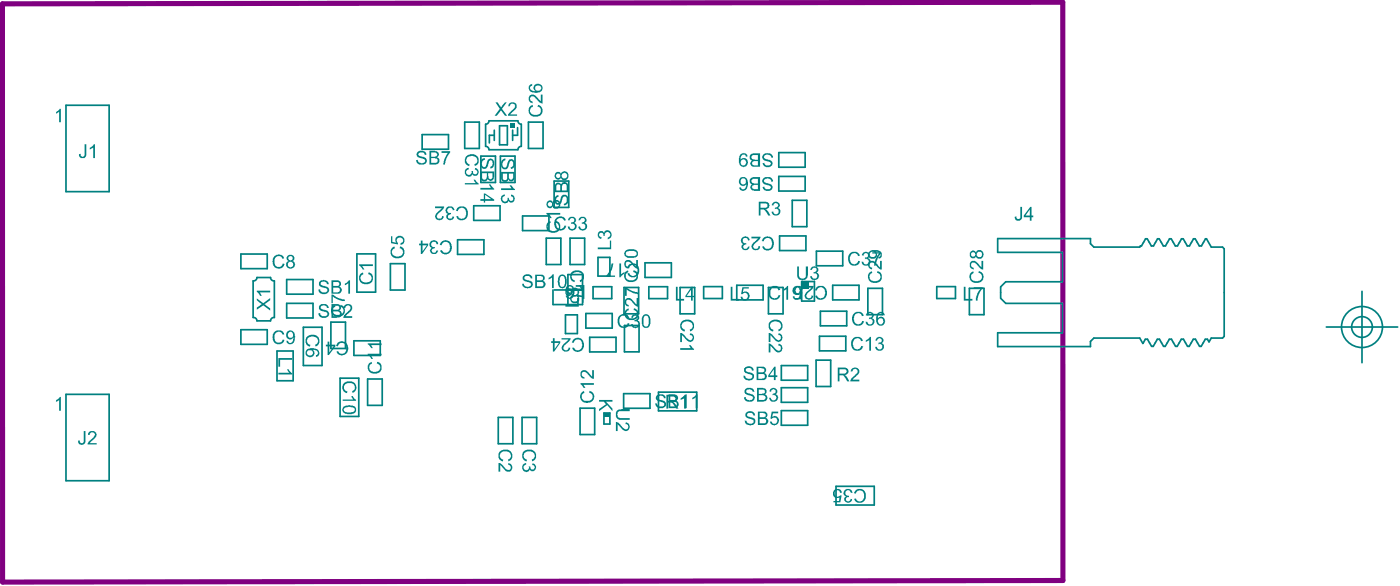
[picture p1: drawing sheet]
<svg xmlns="http://www.w3.org/2000/svg" width="274mm" height="115mm" viewBox="0 0 274 115" stroke-linecap="round" stroke-linejoin="round" font-family="sans-serif">
<path d="M.5 .8l207.6-.4v113.2l-207.6 .3z" fill="none" stroke="#800080" stroke-width="1"/>
<g fill="none" stroke="#008080" stroke-width=".33">
<path d="M12.9 20.6h8.5v16.9h-8.5zM82.7 26.3h5.1v2.9h-5.1zM91 23.9h2.8v5.1h-2.8zM94.1 30.5h2.9v5.2h-2.9zM95.1 24.3v4.3M95.7 23.6h5.7M95.7 29.3h5.7M96.8 25.5v2M96.8 26.5h-1v1.5M97.8 24.6h1.5v3.7h-1.5zM98 30.5h2.8v5.2h-2.8zM100.4 25.5v2"/>
<path d="M101.3 25v1.5h-.9M102.1 24.3v4.3M103.5 23.9h2.8v5.1h-2.8zM108.5 35.4h2.9v5.2h-2.9zM152.5 34.5h5.1v2.9h-5.1zM152.5 29.9h5.1v2.8h-5.1zM155.1 39.2h2.9v5.1h-2.9zM47.2 49.7h5.1v2.9h-5.1zM49.6 55v7.1M50.3 54.3h2.7M53.7 55v7.1M56.1 54.7h5.2v2.9h-5.2z"/>
<path d="M56.1 59.4h5.2v2.8h-5.2zM69.9 49.7h3.6v7.5h-3.6zM76.4 51.6h2.9v5.1h-2.9zM89.6 46.9h5.1v2.9h-5.1zM92.7 40.3h5.2v2.8h-5.2zM102.3 42.3h5.2v2.8h-5.2zM106.9 46.6h2.9v5.2h-2.9zM108.3 56.7v2.9h5.8v-5.9h-2.9v5.8M108.5 56.7h5.2M111.2 56.8h2.9M111.6 46.6h2.9v5.2h-2.9zM116.1 56.1h3.7v2.3h-3.7z"/>
<path d="M117.1 50.4h2.3v3.6h-2.3zM122.2 56.2h2.8v5.2h-2.8zM126.3 51.4h5.1v2.9h-5.1zM127 56.1h3.7v2.3h-3.7zM133.2 56.2h2.8v5.2h-2.8zM137.8 56.1h3.6v2.3h-3.6zM144.3 55.8h5.1v2.9h-5.1zM150.5 56.2h2.8v5.2h-2.8zM152.6 46.2h5.2v2.8h-5.2zM157 55.1h2.5v3.8h-2.5zM159.8 49.1h5.2v2.9h-5.2zM163 55.8h5.2v2.9h-5.2z"/>
<path d="M169.9 56.4h2.9v5.2h-2.9zM183.4 56.1h3.7v2.3h-3.7zM189.8 56.4h2.9v5.2h-2.9zM224.6 46.7h-.3l-.8 1.4h-.2l-.1 .2h-9l-.7-.6v-1h-18.2v2.7h12.7v5.7h-11.1l-1 1v2.3l1 1h11.1v5.7h-12.7v2.7h18.2v-1l.7-.7h9l.6 1.1M224.6 46.7l.8 1.4M227 46.7h-.3l-.9 1.4h-.4M227 46.7l.8 1.4M229.3 46.7h-.3l-.8 1.4h-.4M229.3 46.7l.8 1.4M231.6 46.7h-.2l-.9 1.4h-.4M231.7 46.7l.8 1.4M234 46.7h-.3l-.8 1.4h-.4"/>
<path d="M234 46.7l.8 1.4h.4l.8-1.4h.2l1 1.6h2.2l.3 .4v17.1l-.3 .3h-2.2l-.5 .8-.3-.5M266.7 57v14M12.9 77.2h8.5v16.9h-8.5zM47.2 64.5h5.1v2.9h-5.1zM50.3 62.8h2.7M54.2 68.7h3.2v5.8h-3.2zM59.4 64h3.7v7.5h-3.7zM64.8 63h2.8v5.2h-2.8zM66.6 74h3.6v7.5h-3.6zM69.3 66.7h5.1v2.8h-5.1zM72 74.2h2.8v5.1h-2.8zM110.7 61.6h2.3v3.7h-2.3z"/>
<path d="M113.6 79.9h2.8v5.1h-2.8zM114.7 61.3h5.2v2.9h-5.2zM115.5 66h5.1v2.9h-5.1zM122.1 77h5.2v2.9h-5.2zM122.3 63.7h2.8v5.1h-2.8zM128.9 76.7h7.5v3.7h-7.5zM153 71.5h5.1v2.9h-5.1zM153 75.9h5.1v2.8h-5.1zM159.8 70.5h2.8v5.1h-2.8zM160.4 65.8h5.2v2.8h-5.2zM160.6 60.9h5.2v2.9h-5.2zM223.8 67.2l.5-.8h.4l.8 1.4"/>
<path d="M227.8 67.8l-.8-1.4h-.4l-.8 1.4h-.3M230.2 67.7l-.8-1.3h-.5l-.8 1.4h-.3M231.7 66.3l.8 1.4M231.7 66.4h-.4l-.8 1.3-.3 .1M234 66.3l.9 1.4M234.1 66.4h-.5l-.8 1.3-.3 .1M236.4 66.4h-.4l-.8 1.3-.3 .1M259.7 64h14M97.6 81.7h2.8v5.1h-2.8zM102.2 81.7h2.9v5.1h-2.9zM118.2 80.8h1.2v2.2h-1.2zM153 80.3h5.1v2.9h-5.1z"/>
<path d="M163.7 95.2h7.5v3.6h-7.5z"/>
</g>
<path d="M118.2 80.8h1.2v.7h-1.2z" fill-rule="evenodd" fill="#008080"/>
<g fill="#008080">
<path d="M11 78.3l.9-.6v2.7h-.3v-2.1l-.6 .4z"/>
<path d="M50.3 58.4l1.2 .9 1.4-1v.4l-1.1 .8 1.1 .8v.5l-1.4-1.1-1.2 .9v-.4l1-.7-1-.8z"/>
<path d="M50.3 56.9h2.6v.3h-2l.3 .5v.2h-.3l-.2-.4-.4-.4z"/>
<path d="M59.9 66.1l.1-.1a1.49 1.49 0 0 1 2.5 .4 1.11 1.11 0 0 1-.7 1.4l-.1-.4a.84 .84 0 0 0 .5-1 .84 .84 0 0 0-1-.6 .85 .85 0 0 0-1 .6 .85 .85 0 0 0 .5 1v.5a1.29 1.29 0 0 1-.8-1.8z"/>
<path d="M66.2 67h.1a1.22 1.22 0 0 1 1.4 0 1.22 1.22 0 0 1 .4 1.4 1.18 1.18 0 0 1-1 1.1 1.18 1.18 0 0 1-1.3-.7l.4-.1a.89 .89 0 0 0 1.2 .4 .89 .89 0 0 0 .4-1.2 .81 .81 0 0 0-.7-.8 .81 .81 0 0 0-.9 .7l-.4-.1z"/>
<path d="M65 60l.6-.3 .1 .3a.84 .84 0 0 0-.5 1 .84 .84 0 0 0 1 .6 .83 .83 0 0 0 1-.6 .83 .83 0 0 0-.6-1l.1-.3a1.18 1.18 0 0 1 .8 .9 1.18 1.18 0 0 1-.5 1.2l-.1 .1a1.57 1.57 0 0 1-2-.5l-.1-1z"/>
<path d="M64.9 57.6h.3l1 .7 1.2 .3h.1v.3h-.6l-.7-.3-1-.6v1.3h-.3z"/>
<path d="M70.6 53.5l.5-.2 .1 .4a.84 .84 0 0 0-.5 1 .84 .84 0 0 0 1 .6 .9 .9 0 0 0 .9-.4 .9 .9 0 0 0 0-1l-.5-.2 .1-.5a1.3 1.3 0 0 1 .6 2v.1a1.49 1.49 0 0 1-2.5-.7v-.6z"/>
<path d="M70.3 51.7h2.7v.4h-2.1l.4 .5-.3 .1-.4-.6-.3-.1z"/>
<path d="M91.4 30.5l.1-.1a1.37 1.37 0 0 1 1.6-.1 1.37 1.37 0 0 1 .6 1.5l-.1 .2-.5 .4h-.1l-.1-.3a.77 .77 0 0 0 .6-.8 .77 .77 0 0 0-.8-.7l-.2-.1a1.05 1.05 0 0 0-1.2 .9l.1 .5 .5 .3v.3l-.1-.1a1.14 1.14 0 0 1-.4-1.9z"/>
<path d="M91.2 33l.6-.2v.3a.55 .55 0 0 0-.5 .6 .55 .55 0 0 0 .6 .5 .55 .55 0 0 0 .5-.6l-.1-.1h.3a.43 .43 0 0 0 .3 .6 .43 .43 0 0 0 .5-.4 .43 .43 0 0 0-.4-.5v-.3a.76 .76 0 0 1 .7 1 .76 .76 0 0 1-1.2 .3l-.1-.1a.7 .7 0 0 1-.6 .5 .7 .7 0 0 1-.7-.5l-.1-.7z"/>
<path d="M91 35.8h2.1l-.4-.6h.3l.2 .3 .5 .4v.2h-2.7z"/>
<path d="M100 24.2h.9v.9h-.9z"/>
<path d="M11 21.9l.7-.6h.2v2.6h-.3v-2l-.5 .3z"/>
<path d="M67.4 75v-.1a1.65 1.65 0 0 1 2.2 .3 1.12 1.12 0 0 1-.6 1.7v-.3a.86 .86 0 0 0 .4-1.1 .86 .86 0 0 0-1-.5h-.1a.81 .81 0 0 0-1 .6 .81 .81 0 0 0 .7 1l-.1 .3a1.2 1.2 0 0 1-.5-1.9z"/>
<path d="M67.1 78.2h2l-.3-.6 .3-.1 .6 .9h-2.6z"/>
<path d="M72.3 71l.5-.2v.4a.77 .77 0 0 0-.5 .6 .77 .77 0 0 0 .4 .8 1.13 1.13 0 0 0 1.7-.8l-.3-.6h-.3l.1-.4a1.16 1.16 0 0 1 .8 1 1.16 1.16 0 0 1-.5 1.1l-.3 .1a1.28 1.28 0 0 1-1.6-.3 1.28 1.28 0 0 1 0-1.6z"/>
<path d="M72 69.2h2.7v.3h-2.1l.4 .6-.3 .1-.3-.5-.4-.2z"/>
<path d="M72 67.2h2.7v.3h-2.1l.4 .6h-.3l-.7-.7z"/>
<path d="M94.4 31.1l.5-.2 .1 .4a.73 .73 0 0 0-.7 .6 .73 .73 0 0 0 .6 .8l.3-.2v-.4a.88 .88 0 0 1 1.3-.9 1.05 1.05 0 0 1-.5 1.8v-.4l.3-.1a.74 .74 0 0 0-.1-1.1 .34 .34 0 0 0-.5 .4 1.14 1.14 0 0 1-.7 1.2 .97 .97 0 0 1-.9-.5 .97 .97 0 0 1 0-1z"/>
<path d="M94.1 36.8h2.1l-.5-.6 .4-.1 .7 1h-2.7z"/>
<path d="M97.9 88.3a1.58 1.58 0 0 1 2.3 .4v.1a1.05 1.05 0 0 1-.7 1.5v-.4a.82 .82 0 0 0 .5-.9 .82 .82 0 0 0-.8-.7 .94 .94 0 0 0-1.1 .3 .94 .94 0 0 0-.1 1.1l.5 .2-.1 .4a1.26 1.26 0 0 1-.5-2z"/>
<path d="M97.6 90.6h.3l.5 .4a1.44 1.44 0 0 0 1.1 .9h.1a.51 .51 0 0 0 .4-.5 .51 .51 0 0 0-.5-.5v-.3a.86 .86 0 0 1 .8 1.1 .86 .86 0 0 1-1.3 .5l-1.1-1.2v1.3h-.3z"/>
<path d="M98.5 31.1l.5-.1v.4a.44 .44 0 0 0-.6 .5 .56 .56 0 0 0 .1 .6 .56 .56 0 0 0 .6 .2l.2-.5a.91 .91 0 0 1 .7-1 .79 .79 0 0 1 .8 1v.2l-.3 .6h-.4l-.1-.3a.66 .66 0 0 0 .5-.6 .66 .66 0 0 0-.4-.7v.1a.32 .32 0 0 0-.4 .4l-.1 .2a.82 .82 0 0 1-.3 .9 .82 .82 0 0 1-.9 0l-.2-.2a1.72 1.72 0 0 1 .2-1.6z"/>
<path d="M98.1 36.8h2.1l-.4-.5h.3l.7 .7v.2h-2.7z"/>
<path d="M98.1 38.4l.6-.4 .2 .4a.53 .53 0 0 0-.5 .6 .53 .53 0 0 0 .6 .4 .53 .53 0 0 0 .4-.7l.2 .1a.45 .45 0 0 0 .4 .5 .45 .45 0 0 0 .5-.3 .45 .45 0 0 0-.4-.6v-.4a.81 .81 0 0 1 .7 .9 .81 .81 0 0 1-.9 .7l-.4-.3a.78 .78 0 0 1-1 .4 .78 .78 0 0 1-.4-1z"/>
<path d="M107.2 43.6l.4-.3h.1l.1 .3a.84 .84 0 0 0-.5 1 .84 .84 0 0 0 1 .6 .9 .9 0 0 0 .9-.4 .9 .9 0 0 0 .1-.9l-.5-.3v-.4a1.23 1.23 0 0 1 .9 1.5 1.23 1.23 0 0 1-1.5 .8 1.27 1.27 0 0 1-1-1.9z"/>
<path d="M107 41.7h2.7v.3h-2.1l.4 .6-.3 .1-.4-.6-.3-.2z"/>
<path d="M111.9 53.2a1.49 1.49 0 0 1 2.4 .7 1.08 1.08 0 0 1-.7 1.3l-.1-.4a.84 .84 0 0 0 .5-1 .84 .84 0 0 0-1-.6 .83 .83 0 0 0-1 .6 .83 .83 0 0 0 .6 1l-.1 .4a1.14 1.14 0 0 1-.7-1.8z"/>
<path d="M111.6 56.4h2.1l-.4-.6h.4l.1 .3 .5 .4v.3h-2.7z"/>
<path d="M111.8 57.9l.3-.3h.3v.4a.54 .54 0 0 0-.4 .7 .54 .54 0 0 0 .7 .3 .54 .54 0 0 0 .5-.5 .54 .54 0 0 0-.3-.5v-.4l1.4 .3v1.3h-.3v-1.1h-.8a.84 .84 0 0 1-.1 1.1 .84 .84 0 0 1-1.1 0 .92 .92 0 0 1-.2-1.3z"/>
<path d="M120.8 80.4l.3-.3 .6-.1h1.6v.4h-1.5a.71 .71 0 0 0-.9 .5 .71 .71 0 0 0 .4 .9h2v.3h-1.5a1.08 1.08 0 0 1-1.1-.5 1.08 1.08 0 0 1 .1-1.2z"/>
<path d="M120.6 82.6h.4l.7 .7a1.08 1.08 0 0 0 1 .7 .52 .52 0 0 0 .3-.6 .52 .52 0 0 0-.5-.4v-.4a.84 .84 0 0 1 .6 1.4 .84 .84 0 0 1-1.4-.2l-.8-.8v1.3h-.3z"/>
<path d="M132.3 56.1h.4v2.4h1.2v.3h-1.6z"/>
<path d="M133.3 63h.1a1.35 1.35 0 0 1 1.8-.4 1.35 1.35 0 0 1 .6 1.7l-.5 .5h-.2l-.1-.3a.77 .77 0 0 0 .6-.9 .77 .77 0 0 0-.7-.6 .94 .94 0 0 0-1 0 .94 .94 0 0 0-.4 1l.3 .4 .3 .1-.1 .4-.1-.1a1.23 1.23 0 0 1-.6-1.8z"/>
<path d="M133.2 65.2h.3l.5 .4a1.82 1.82 0 0 0 1.2 1 .56 .56 0 0 0 .4-.6 .56 .56 0 0 0-.6-.5l.1-.3a.86 .86 0 0 1 .7 1.2 .86 .86 0 0 1-1.4 .1l-.9-.9v1.3h-.3z"/>
<path d="M133.2 68.1h2.1l-.4-.6h.3l.7 .8v.1h-2.7z"/>
<path d="M199.8 40.5h.3v1.8a.72 .72 0 0 1-.7 .9 .72 .72 0 0 1-.7-.8l.3-.1a.4 .4 0 0 0 .4 .5 .4 .4 0 0 0 .4-.5z"/>
<path d="M114 76.6l.3-.1 .1 .4a.82 .82 0 0 0-.5 1.1 .82 .82 0 0 0 1.1 .4 .82 .82 0 0 0 1-.6 .82 .82 0 0 0-.7-1l.1-.3a1.21 1.21 0 0 1 .9 1.5 1.21 1.21 0 0 1-1.6 .8 1.2 1.2 0 0 1-1-.8 1.2 1.2 0 0 1 .2-1.3z"/>
<path d="M113.7 75h2.6v.3h-2l.3 .5-.3 .1-.6-.7z"/>
<path d="M113.7 72.7a.95 .95 0 0 1 1.5 .1l.7 .9v-1.3h.4v1.7l-.7-.2-.4-.5a.91 .91 0 0 0-1.2-.6 .54 .54 0 0 0-.1 .7 .54 .54 0 0 0 .5 .3v.3a.99 .99 0 0 1-.7-1.4z"/>
<path d="M16.4 84.3h.3v1.8a.74 .74 0 0 1-.6 1 .74 .74 0 0 1-.8-.9h.3a.41 .41 0 0 0 .5 .5 .41 .41 0 0 0 .3-.6z"/>
<path d="M17.4 84.5a.89 .89 0 0 1 1.1-.1 .89 .89 0 0 1 .3 1l-1.2 1.3h1.3v.3h-1.7v-.3l.5-.7a1.24 1.24 0 0 0 .9-1.1 .52 .52 0 0 0-.6-.3 .52 .52 0 0 0-.4 .5h-.4z"/>
<path d="M53.6 65.1a1.25 1.25 0 0 1 2.1 .3l-.3 .1a.87 .87 0 0 0-1.2-.5 .87 .87 0 0 0-.5 1.2 .82 .82 0 0 0 .7 .8 .82 .82 0 0 0 1-.6l.3 .1a1.16 1.16 0 0 1-1.3 .9 1.16 1.16 0 0 1-1-1.3v-.7z"/>
<path d="M62.5 59.7h.1a1.08 1.08 0 0 1 1.8 .6h-.3a.65 .65 0 0 0-.7-.6 .65 .65 0 0 0-.6 .6 1.13 1.13 0 0 0 1.1 .4 .79 .79 0 0 1 .5 .9 .79 .79 0 0 1-.9 .6 .99 .99 0 0 1-1.1-.9h.2a.87 .87 0 0 0 1.5 .2 .75 .75 0 0 0-.8-.6 .88 .88 0 0 1-.9-1z"/>
<path d="M67.5 59.7a.85 .85 0 0 1 .9-.2 .85 .85 0 0 1 .6 .8 1.57 1.57 0 0 1-.9 1.1l-.4 .5h1.3v.3h-1.8a1.57 1.57 0 0 1 .8-1.1l.2-.3a.53 .53 0 0 0 .4-.8 .53 .53 0 0 0-.9 0l-.1 .3h-.3z"/>
<path d="M86.4 47.3a1.24 1.24 0 0 1 1.6 0 1.24 1.24 0 0 1 .4 1.5 1.13 1.13 0 0 1-1 1 1.13 1.13 0 0 1-1.2-.8l.3-.1a.78 .78 0 0 0 .7 .5 .78 .78 0 0 0 .8-.4 1.64 1.64 0 0 0-.3-1.6 .92 .92 0 0 0-1.3 .6l-.3-.1z"/>
<path d="M84.4 47.2a.86 .86 0 0 1 1.4 .5l-.3 .1a.56 .56 0 0 0-.6-.5 .56 .56 0 0 0-.5 .7 .56 .56 0 0 0 .8 .3l-.1 .3a.44 .44 0 0 0-.5 .4 .44 .44 0 0 0 .4 .5 .44 .44 0 0 0 .4-.5h.4a.81 .81 0 0 1-.9 .7 .81 .81 0 0 1-.7-.8l.4-.4a.75 .75 0 0 1-.5-.6 .75 .75 0 0 1 .3-.7z"/>
<path d="M117.3 78.3h2.6v.3h-1.3l1.3 1.3v.5l-1-1.1-1.6 1.1v-.4l1.3-.9-.4-.5h-.9z"/>
<path d="M112.3 66.3a1.29 1.29 0 0 1 1.5 0 1.29 1.29 0 0 1 .5 1.4 1.31 1.31 0 0 1-1.3 1.2 1.04 1.04 0 0 1-.9-.9h.3a.84 .84 0 0 0 1 .5 .84 .84 0 0 0 .6-.9 1.23 1.23 0 0 0-.6-1.2 .88 .88 0 0 0-1.1 .7l-.3-.1z"/>
<path d="M109.9 66.2h1.8v.2l-.6 .7a1.57 1.57 0 0 0-.8 1.1 .52 .52 0 0 0 .6 .3 .52 .52 0 0 0 .4-.5h.3a.83 .83 0 0 1-1.3 .6 .83 .83 0 0 1 .2-1.4l.8-.8h-1.4z"/>
<path d="M102.5 53.9a1.08 1.08 0 0 1 1.8 .5l-.4 .1a.69 .69 0 0 0-.5-.5 .69 .69 0 0 0-.7 .3 .6 .6 0 0 0 .7 .5 .77 .77 0 0 1 .9 .8 .77 .77 0 0 1-.9 .8 .92 .92 0 0 1-1.1-.9h.2a.8 .8 0 0 0 .7 .6 .8 .8 0 0 0 .8-.5h-.1a.32 .32 0 0 0-.4-.3v-.1a1.05 1.05 0 0 1-1.2-.8z"/>
<path d="M107.4 54.3l.5-.2 .3-.4h.2v2.7h-.3v-2.1l-.6 .4z"/>
<path d="M123 52v-.1a1.27 1.27 0 0 1 1.5-.2 1.27 1.27 0 0 1 .7 1.4 1.18 1.18 0 0 1-1 1.1 1.18 1.18 0 0 1-1.3-.7l.3-.1a.84 .84 0 0 0 1 .5 .84 .84 0 0 0 .6-1 .9 .9 0 0 0-.4-.9 .9 .9 0 0 0-.9 0l-.3 .5-.4-.1z"/>
<path d="M121.3 51.5h.3v2.2l.7-.5v.4l-.6 .3-.2 .4h-.2z"/>
<path d="M119.7 51.5h.4l-.2 1-.7 1.4h1.2v.3h-1.7v-.4l.5-.4 .4-.9z"/>
<path d="M117 48.4h2.4v-1.3h.3v1.7h-2.7z"/>
<path d="M117.2 45.4l.4-.2a.53 .53 0 0 1 .7 .3 .43 .43 0 0 1 .4-.5 .9 .9 0 0 1 1 .8 .9 .9 0 0 1-.7 1v-.3a.54 .54 0 0 0 .5-.6 .54 .54 0 0 0-.7-.5 .54 .54 0 0 0-.3 .7h-.4a.46 .46 0 0 0-.3-.6 .46 .46 0 0 0-.5 .4 .46 .46 0 0 0 .5 .5l-.2 .3a.84 .84 0 0 1-.5-1.2z"/>
<path d="M128.5 77.4l.5-.2a.97 .97 0 0 1 1.3 .5v.2h-.3a.34 .34 0 0 0-.5-.4l-.2-.1a.43 .43 0 0 0-.5 .4 .94 .94 0 0 0 1 .5 .79 .79 0 0 1 .6 1 .79 .79 0 0 1-1 .6 .9 .9 0 0 1-1.1-1h.3a.89 .89 0 0 0 1.3 .5 .44 .44 0 0 0 .1-.5 .44 .44 0 0 0-.5-.2l-.3-.1a.78 .78 0 0 1-.8-1z"/>
<path d="M133.7 77.7l.7-.5v2.7h-.3v-2.2l-.6 .5v-.4z"/>
<path d="M135.6 77.7h.3l.4-.5h.3v2.7h-.4v-2.2l-.7 .5z"/>
<path d="M133.3 77.9l.5-.2 .2-.5h.3v2.7h-.4v-2.1l-.6 .5z"/>
<path d="M146.2 80.6a1.14 1.14 0 0 1 1.7 .7h-.4a.69 .69 0 0 0-.5-.5 .69 .69 0 0 0-.7 .3l.1 .4h.3a1.32 1.32 0 0 1 1.2 .7 .96 .96 0 0 1-1.4 1l-.3-.1-.3-.5-.1-.3h.3a.77 .77 0 0 0 .7 .6 .77 .77 0 0 0 .7-.4v-.3l-.3-.1a1.65 1.65 0 0 1-1.3-.8v-.3z"/>
<path d="M151.1 80.5h1.3v.4h-1.1l-.1 .6a.9 .9 0 0 1 1.3 .8 .9 .9 0 0 1-1.2 .9l-.4-.2-.1-.4v-.1h.3a.58 .58 0 0 0 .9 .2 .58 .58 0 0 0-.1-.9l-.6-.1-.2 .3-.3-.1z"/>
<path d="M145.8 72a1 1 0 0 1 1-.4 1 1 0 0 1 .7 .8l-.3 .1a.63 .63 0 0 0-.5-.5 .63 .63 0 0 0-.7 .3v.1a.43 .43 0 0 0 .5 .4h.1a.83 .83 0 0 1 1 .8 .83 .83 0 0 1-1 .8 1.22 1.22 0 0 1-1.1-.9h.4a.76 .76 0 0 0 .6 .6 .76 .76 0 0 0 .8-.4l-.1-.3-.5-.2a.91 .91 0 0 1-1-1.1z"/>
<path d="M149.5 46.6l.1-.1a1.29 1.29 0 0 1 1.4 0 1.29 1.29 0 0 1 .5 1.3 1.17 1.17 0 0 1-.9 1.2 1.17 1.17 0 0 1-1.4-.7l.4-.1a.79 .79 0 0 0 .8 .5 .79 .79 0 0 0 .7-.8 .96 .96 0 0 0-.8-1.3l-.6 .1-.2 .5h-.3z"/>
<path d="M147.1 46.3h1.8a2.54 2.54 0 0 1-1.2 1.4 .5 .5 0 0 0 0 .9 .5 .5 0 0 0 .8-.4h.3a.8 .8 0 0 1-.4 .7 .8 .8 0 0 1-.9-.1 .87 .87 0 0 1 .3-1.5l.7-.7h-1.4z"/>
<path d="M145.3 46.6a.86 .86 0 0 1 .9-.3 .86 .86 0 0 1 .6 .7l-.4 .1a.53 .53 0 0 0-.7-.6 .53 .53 0 0 0-.2 .9l.2 .2h.4v.2a.44 .44 0 0 0-.5 .3 .44 .44 0 0 0 .3 .6h.3l.2-.4h.4a.8 .8 0 0 1-.9 .7 .8 .8 0 0 1-.7-.8l.3-.5a.67 .67 0 0 1-.3-1z"/>
<path d="M151.3 39.6a.76 .76 0 0 1 1 0 .76 .76 0 0 1 .2 1l-.2 .1a.69 .69 0 0 1 .5 .6 .69 .69 0 0 1-.4 .7 .8 .8 0 0 1-.8 .2 .8 .8 0 0 1-.5-.8h.2a.55 .55 0 0 0 .6 .5 .55 .55 0 0 0 .5-.6 .55 .55 0 0 0-.5-.5l-.2 .1 .1-.3a.47 .47 0 0 0 .5-.2 .47 .47 0 0 0-.2-.6h-.3a.32 .32 0 0 0-.4 .4l-.3-.1z"/>
<path d="M149.4 30.3l.3-.3a1.23 1.23 0 0 1 1.6 .7v.1h-.3a.77 .77 0 0 0-.6-.5 .77 .77 0 0 0-.8 .4 1.21 1.21 0 0 0 1.1 .6 .76 .76 0 0 1 .5 .9 .76 .76 0 0 1-1 .5 .88 .88 0 0 1-.9-.8h.4a.66 .66 0 0 0 .5 .5 .66 .66 0 0 0 .6-.3h.1a.76 .76 0 0 0-.8-.6 .81 .81 0 0 1-.7-1.2z"/>
<path d="M166.7 72.2a.88 .88 0 0 1 1.1-.2 .88 .88 0 0 1 .5 .9l-1.3 1.3 1.3 .1v.3h-1.8a1.94 1.94 0 0 1 .9-1.2l.1-.1a.56 .56 0 0 0 .4-.7 .56 .56 0 0 0-.6-.4l-.1 .1a.32 .32 0 0 0-.3 .4h-.3z"/>
<path d="M167 66.3a1.14 1.14 0 0 1 1.9 .4l-.3 .1a.77 .77 0 0 0-.8-.6 .77 .77 0 0 0-.7 .7 .97 .97 0 0 0 .6 1.4 .88 .88 0 0 0 1-.6l.3 .2a1.25 1.25 0 0 1-1.5 .7 1.25 1.25 0 0 1-.9-1.5l.1-.5z"/>
<path d="M169.6 66.5l.5-.2 .2-.4h.2v2.7h-.3v-2.1l-.7 .4z"/>
<path d="M171.6 66.1a.77 .77 0 0 1 .9-.1 .77 .77 0 0 1 .4 .8l-.3 .3a.83 .83 0 0 1 .2 1.3 .83 .83 0 0 1-1.3-.2l-.1-.3h.3a.52 .52 0 0 0 .7 .4 .52 .52 0 0 0 .3-.7 .52 .52 0 0 0-.7-.2l.1-.4a.42 .42 0 0 0 .5-.2 .42 .42 0 0 0-.3-.6 .42 .42 0 0 0-.5 .3l-.1 .2-.3-.1z"/>
<path d="M156.1 52.1h.3v1.6a.69 .69 0 0 0 .7 .8 .69 .69 0 0 0 .7-.8v-1.6h.4v1.6a1.12 1.12 0 0 1-1.5 1.1 1 1 0 0 1-.6-1.1z"/>
<path d="M159 52.2a.76 .76 0 0 1 .9 0 .76 .76 0 0 1 .2 .9l-.2 .2a.8 .8 0 0 1 .3 1.2 .8 .8 0 0 1-1.2 .2l-.4-.4v-.2l.4-.1a.53 .53 0 0 0 .6 .5 .53 .53 0 0 0 .4-.6 .53 .53 0 0 0-.7-.4v-.3a.46 .46 0 0 0 .6-.4 .46 .46 0 0 0-.7-.4l-.2 .4h-.4z"/>
<path d="M157.1 55.2h1.2v1.2h-1.2z"/>
<path d="M16.6 28.2h.3v1.9a.72 .72 0 0 1-.7 .8 .72 .72 0 0 1-.7-.7l.3-.1a.42 .42 0 0 0 .4 .6 .42 .42 0 0 0 .4-.6z"/>
<path d="M17.6 28.9l.5-.3 .2-.4h.3v2.7h-.3v-2.1l-.6 .4z"/>
<path d="M54.5 70.1h2.7v.3h-2.4v1.3h-.3z"/>
<path d="M54.5 72.9h2.1l-.4-.6h.3l.1 .2 .6 .5v.3h-2.7z"/>
<path d="M53.6 50.3a1.31 1.31 0 0 1 2 .1l.1 .1-.3 .1a.87 .87 0 0 0-1.2-.4 .87 .87 0 0 0-.5 1.1 .81 .81 0 0 0 .7 .9 .81 .81 0 0 0 1-.7l.3 .1a1.15 1.15 0 0 1-1.3 1 1.15 1.15 0 0 1-1-1.3v-.7z"/>
<path d="M62.7 54.9a1.14 1.14 0 0 1 1.7 .7h-.3a.69 .69 0 0 0-.6-.5 .69 .69 0 0 0-.7 .3l.1 .4 .6 .1a.84 .84 0 0 1 .8 1.2 1.08 1.08 0 0 1-1.1 .4 1.08 1.08 0 0 1-.8-.9h.2a.84 .84 0 0 0 1.5 .4v-.3a.35 .35 0 0 0-.6-.3v-.1a.88 .88 0 0 1-1.1-.9z"/>
<path d="M67.6 55.4h.3l.4-.6h.2v2.7h-.3v-2.1l-.7 .4z"/>
<path d="M81.7 29.7a1.1 1.1 0 0 1 1.8 .5l-.3 .1a.65 .65 0 0 0-.6-.5 .65 .65 0 0 0-.6 .3 .44 .44 0 0 0 .5 .5l.1 .1a.8 .8 0 0 1 1 .8 .8 .8 0 0 1-1.1 .7 .87 .87 0 0 1-1-.8l.3-.1a.84 .84 0 0 0 1.4 .5v-.1a.43 .43 0 0 0 0-.5 .43 .43 0 0 0-.5-.2h-.1a1.02 1.02 0 0 1-1.1-.9z"/>
<path d="M86.4 29.6h1.7v.4l-.7 1-.3 1.2h-.3l.2-1 .7-1.3h-1.3z"/>
<path d="M89.6 40.6h.1a1.26 1.26 0 0 1 1.5 .1 1.26 1.26 0 0 1 .3 1.6 1.15 1.15 0 0 1-1 .8 1.15 1.15 0 0 1-1.2-.8h.4a.79 .79 0 0 0 .8 .5 .79 .79 0 0 0 .7-.7 .97 .97 0 0 0-.2-1.1 .97 .97 0 0 0-1-.3l-.3 .6-.5-.1z"/>
<path d="M87.5 40.5h.1a.86 .86 0 0 1 1.4 .6l-.4 .1a.54 .54 0 0 0-.6-.6 .54 .54 0 0 0-.4 .7 .54 .54 0 0 0 .7 .4l-.1 .2a.46 .46 0 0 0-.5 .4 .46 .46 0 0 0 .3 .5 .46 .46 0 0 0 .6-.3v-.2l.3 .1a.77 .77 0 0 1-.9 .7 .77 .77 0 0 1-.6-.9l.3-.4a.75 .75 0 0 1-.2-1.2z"/>
<path d="M85.2 40.4h1.8a1.57 1.57 0 0 1-.9 1.1 .8 .8 0 0 0-.3 1.3h.2a.44 .44 0 0 0 .5-.5h.4a.83 .83 0 0 1-1 .8 .83 .83 0 0 1-.6-1.1l1.2-1.3h-1.3z"/>
<path d="M102.5 88.3a1.49 1.49 0 0 1 2.5 .7 1.08 1.08 0 0 1-.8 1.3l-.1-.4a.83 .83 0 0 0 .6-1 .83 .83 0 0 0-1-.6 .92 .92 0 0 0-1 .3 .92 .92 0 0 0 0 1.1l.5 .2-.1 .4a1.13 1.13 0 0 1-.8-1.7z"/>
<path d="M102.3 90.9l.5-.3h.2v.3a.52 .52 0 0 0-.5 .6 .52 .52 0 0 0 .7 .5 .52 .52 0 0 0 .3-.7l.4 .1a.44 .44 0 0 0 .3 .5 .44 .44 0 0 0 .5-.4 .44 .44 0 0 0-.4-.5v-.4a.81 .81 0 0 1 .7 .9 .81 .81 0 0 1-1 .7l-.3-.3a.69 .69 0 0 1-.7 .5 .69 .69 0 0 1-.7-.6z"/>
<path d="M110.7 59.7h2.3v-1.4h.3v1.7h-2.6z"/>
<path d="M112.7 55.8h1.7v2.7h-.3v-2.4h-1.4z"/>
<path d="M121.3 61.7a1.14 1.14 0 0 1 1.9 .5l-.3 .1a.84 .84 0 0 0-1.1-.5 .84 .84 0 0 0-.5 1 .83 .83 0 0 0 .6 1 .83 .83 0 0 0 1-.6l.4 .1a1.23 1.23 0 0 1-1.5 .8 1.23 1.23 0 0 1-.9-1.5l.1-.5z"/>
<path d="M123.8 61.7h.1a.72 .72 0 0 1 1-.1 .72 .72 0 0 1 0 1.1h-.1a.7 .7 0 0 1 .5 .7 .7 .7 0 0 1-.5 .7h-.1a.8 .8 0 0 1-1.2-.6l.4-.1a.53 .53 0 0 0 .6 .5 .53 .53 0 0 0 .4-.7 .53 .53 0 0 0-.7-.3l.1-.3a.45 .45 0 0 0 .5-.6 .45 .45 0 0 0-.7-.1l-.2 .3h-.3z"/>
<path d="M122.5 60.6l.5-.3 .1 .4a.77 .77 0 0 0-.6 .6 .77 .77 0 0 0 .5 .8 1.08 1.08 0 0 0 1.1 .2 1.08 1.08 0 0 0 .6-1l-.3-.5-.3-.1v-.4a1.23 1.23 0 0 1 .9 1.5 1.23 1.23 0 0 1-1.5 .8 1.23 1.23 0 0 1-1.2-.7 1.23 1.23 0 0 1 .2-1.3z"/>
<path d="M122.5 58.5a.87 .87 0 0 1 1.4 .3l.7 .8v-1.3h.4v1.7a2.36 2.36 0 0 1-1.5-1.3h-.1a.51 .51 0 0 0-.8 .3 .51 .51 0 0 0 .5 .7l-.1 .3a.9 .9 0 0 1-.5-1.5z"/>
<path d="M122.4 56.2h.3l.2 .2 .9 .6 1.2 .2v.3h-.4a2.04 2.04 0 0 1-1.4-.5l-.5-.4v1.3h-.3z"/>
<path d="M122.4 53.2l.5-.3 .1 .3a.86 .86 0 0 0-.4 1.1 .86 .86 0 0 0 1 .5 .83 .83 0 0 0 1-.6 .83 .83 0 0 0-.5-1v-.4a1.24 1.24 0 0 1 .8 1.6 1.24 1.24 0 0 1-1.6 .8l-.3-.1a1.29 1.29 0 0 1-.6-1.9z"/>
<path d="M122.5 51a1.1 1.1 0 0 1 1.5 .5l.6 .6v-1.2h.3v1.7a2.36 2.36 0 0 1-1.5-1.3h-.1a.51 .51 0 0 0-.8 .3 .51 .51 0 0 0 .5 .6v.4a.92 .92 0 0 1-.7-.7 .92 .92 0 0 1 .2-.9z"/>
<path d="M108.9 42.6a1.17 1.17 0 0 1 1.9 .4l-.4 .2a.84 .84 0 0 0-.9-.5 .84 .84 0 0 0-.7 .9v.1a1.09 1.09 0 0 0 .7 1.1 .84 .84 0 0 0 1-.7l.4 .1a1.2 1.2 0 0 1-1.3 .9 1.2 1.2 0 0 1-1.1-1.2l.1-.8z"/>
<path d="M111.4 42.7a.73 .73 0 0 1 1-.2 .73 .73 0 0 1 .2 1l-.2 .1a.81 .81 0 0 1 .4 1.1 .81 .81 0 0 1-1.2 .3l-.3-.2-.2-.4h.4a.56 .56 0 0 0 .6 .4 .56 .56 0 0 0 .4-.7 .56 .56 0 0 0-.7-.3l.1-.3a.44 .44 0 0 0 .5-.3 .44 .44 0 0 0-.4-.5 .44 .44 0 0 0-.5 .4h-.3z"/>
<path d="M113.4 42.7a.78 .78 0 0 1 1-.2 .78 .78 0 0 1 .4 .9l-.3 .2a.72 .72 0 0 1 .4 .9 .87 .87 0 0 1-.9 .6 .87 .87 0 0 1-.8-.7l.4-.1a.54 .54 0 0 0 .6 .5 .54 .54 0 0 0 .4-.7 .54 .54 0 0 0-.7-.3v-.3a.44 .44 0 0 0 .5-.3 .44 .44 0 0 0-.2-.5h-.4l-.2 .4h-.4z"/>
<path d="M108.8 38.4l.3-.2h.2v.3a.59 .59 0 0 0-.5 .7 .59 .59 0 0 0 .6 .5l.3-.5a1.09 1.09 0 0 1 .7-1.1 1.02 1.02 0 0 1 .9 .7 1.02 1.02 0 0 1-.3 1.2l-.6 .2v-.3a.84 .84 0 0 0 .3-1.5h-.1a.78 .78 0 0 0-.6 1 .75 .75 0 0 1-.9 .6 .75 .75 0 0 1-.5-1z"/>
<path d="M146.1 76h.1a1.05 1.05 0 0 1 1.5 .6h-.3a.65 .65 0 0 0-.7-.5 .65 .65 0 0 0-.6 .5l.2 .3 .6 .2a.77 .77 0 0 1 .8 .6 .77 .77 0 0 1-.6 .9 1.07 1.07 0 0 1-1.4-.9h.3a.43 .43 0 0 0 .4 .6 .68 .68 0 0 0 1.1-.6l-.5-.3a1.02 1.02 0 0 1-1.2-.8z"/>
<path d="M150.8 76.2a.78 .78 0 0 1 1-.3 .78 .78 0 0 1 .3 1.1l-.2 .2a.69 .69 0 0 1 .5 .7 .69 .69 0 0 1-.6 .6 .76 .76 0 0 1-.8 0 .76 .76 0 0 1-.4-.7h.3a.52 .52 0 0 0 .6 .5 .52 .52 0 0 0 .5-.6 .52 .52 0 0 0-.7-.4v-.3a.44 .44 0 0 0 .6-.3 .44 .44 0 0 0-.4-.6 .44 .44 0 0 0-.5 .5h-.4z"/>
<path d="M143.1 56.1h.3v2.4h1.3v.3h-1.6z"/>
<path d="M145.3 56.2h1.3v.2h-1l-.2 .8a.86 .86 0 0 1 1.2 .2 .86 .86 0 0 1-.2 1.2 .86 .86 0 0 1-1.4-.5h.3a.56 .56 0 0 0 .9 .4 .56 .56 0 0 0 .1-1l-.3-.2-.9 .2z"/>
<path d="M150.7 63a1.41 1.41 0 0 1 1.5-.4 1.41 1.41 0 0 1 1 1.3 .86 .86 0 0 1-.8 .9v-.3a.83 .83 0 0 0 .5-1 .83 .83 0 0 0-1-.6 .94 .94 0 0 0-1 .4 .94 .94 0 0 0 0 1l.5 .3-.1 .3a1.11 1.11 0 0 1-.8-1.5z"/>
<path d="M150.5 65.2a2.81 2.81 0 0 1 1.4 1.1 .55 .55 0 0 0 1 0 .55 .55 0 0 0-.5-.8v-.3a.89 .89 0 0 1 .8 .9 .89 .89 0 0 1-.8 .8v-.1a2.14 2.14 0 0 1-1.3-1l-.3-.2v1.3h-.3z"/>
<path d="M150.5 67.2l.3 .1 .7 .6a1.21 1.21 0 0 0 1.1 .7 .54 .54 0 0 0 .3-.6 .54 .54 0 0 0-.5-.4v-.3a.84 .84 0 0 1 .7 1.3 .84 .84 0 0 1-1.5-.2l-.8-.7v1.3h-.3z"/>
<path d="M149.5 34.8a1.17 1.17 0 0 1 1.8 .6l-.3 .2a.73 .73 0 0 0-.7-.7 .73 .73 0 0 0-.7 .6 1.08 1.08 0 0 0 1 .4 .75 .75 0 0 1 .7 .9 .75 .75 0 0 1-1 .6l-.6-.1-.3-.4-.1-.3h.4a.68 .68 0 0 0 .6 .4 .68 .68 0 0 0 .6-.4l-.4-.3a1.17 1.17 0 0 1-1.3-.9z"/>
<path d="M167.6 95.8l.3-.1a1.23 1.23 0 0 1 1.3 .3 1.23 1.23 0 0 1 .3 1.3 1.18 1.18 0 0 1-1 1.1 1.18 1.18 0 0 1-1.3-.8l.4-.1a.82 .82 0 0 0 .9 .6 .82 .82 0 0 0 .7-.9 .88 .88 0 0 0-.4-1.1 .88 .88 0 0 0-1.1 .2l-.1 .3-.4-.1z"/>
<path d="M165.3 96a.89 .89 0 0 1 .9-.3 .89 .89 0 0 1 .7 .7h-.3a.54 .54 0 0 0-.7-.5 .54 .54 0 0 0-.4 .7 .54 .54 0 0 0 .7 .3v.4a.44 .44 0 0 0-.6 .2 .44 .44 0 0 0 .3 .6 .44 .44 0 0 0 .6-.3l.1-.2 .3 .1a.81 .81 0 0 1-.9 .7 .81 .81 0 0 1-.7-1l.3-.2a.79 .79 0 0 1-.3-1.2z"/>
<path d="M163.3 95.9a.94 .94 0 0 1 .9-.2 .94 .94 0 0 1 .7 .7h-.5a.54 .54 0 0 0-.7-.4 .54 .54 0 0 0-.2 .8 .5 .5 0 0 0 .5 .4 .5 .5 0 0 0 .4-.3h.4l-.3 1.4h-1.3v-.3h1.1l.1-.7a.84 .84 0 0 1-1.2-.2 .84 .84 0 0 1 .1-1.1z"/>
<path d="M166.5 49.5a1.11 1.11 0 0 1 1.8 .5l-.3 .1a.77 .77 0 0 0-.8-.6 .77 .77 0 0 0-.7 .8 .97 .97 0 0 0 .1 1.1 .97 .97 0 0 0 1.1 .2l.3-.6 .4 .1a1.23 1.23 0 0 1-1.5 .8 1.23 1.23 0 0 1-.8-1.5v-.5z"/>
<path d="M168.9 49.5a.72 .72 0 0 1 1.1-.1 .72 .72 0 0 1 0 1l-.1 .1a.75 .75 0 0 1 .5 1 .75 .75 0 0 1-.9 .5 .73 .73 0 0 1-.8-.8h.3a.54 .54 0 0 0 .7 .5 .54 .54 0 0 0 .3-.7l-.3-.4-.4 .1v-.3a.43 .43 0 0 0 .6-.3 .43 .43 0 0 0-.4-.6 .43 .43 0 0 0-.4 .5l-.3-.1z"/>
<path d="M170.8 49.4h1.7v.3l-.4 .4-.5 .9-.1 1h-.4l.2-1 .8-1.4h-1.3z"/>
<path d="M170.2 53.3l.5-.2 .1 .3a.77 .77 0 0 0-.6 .7 .77 .77 0 0 0 .4 .7 1.13 1.13 0 0 0 1.8-.7l-.1-.2a.32 .32 0 0 0-.3-.4l-.3-.1 .1-.4a1.24 1.24 0 0 1 .8 1.6 1.24 1.24 0 0 1-1.6 .8 1.29 1.29 0 0 1-.8-2.1z"/>
<path d="M170.2 51.2a1.17 1.17 0 0 1 1.5 .4l.6 .7v-1.3h.3v1.7h-.3l-.5-.4a1.44 1.44 0 0 0-1.1-.9 .51 .51 0 0 0-.4 .5 .51 .51 0 0 0 .4 .5v.3a.9 .9 0 0 1-.5-1.5z"/>
<path d="M159.9 56.2l.4-.3a1.41 1.41 0 0 1 1.6 1 1.41 1.41 0 0 1-.7 1.7 .98 .98 0 0 1-1.6-.7l.4-.1a.83 .83 0 0 0 1 .5 .83 .83 0 0 0 .6-.9 .95 .95 0 0 0-.4-1 .95 .95 0 0 0-1.1 0l-.2 .5-.4-.1z"/>
<path d="M157.5 55.9h1.8a2.14 2.14 0 0 1-1 1.3l-.2 .2a.5 .5 0 0 0 0 .9 .5 .5 0 0 0 .8-.5l.3 .1a.83 .83 0 0 1-1 .8 .83 .83 0 0 1-.6-1.2l1.3-1.2h-1.4z"/>
<path d="M155.7 56.2a.88 .88 0 0 1 .9-.3 .88 .88 0 0 1 .6 .7l-.4 .1a.56 .56 0 0 0-.7-.4 .56 .56 0 0 0-.3 .8 .58 .58 0 0 0 1 .1h.3l-.3 1.4h-1.2v-.3h1l.2-.8a.87 .87 0 0 1-1.2-.1 .87 .87 0 0 1 .1-1.2z"/>
<path d="M167.2 61.4a1.08 1.08 0 0 1 1.9 .4l-.3 .1a.77 .77 0 0 0-.9-.6 .77 .77 0 0 0-.7 .8 .92 .92 0 0 0 .2 1 .92 .92 0 0 0 .9 .3l.3-.1 .2-.5 .4 .1a1.22 1.22 0 0 1-1.5 .8 1.22 1.22 0 0 1-.9-1.4z"/>
<path d="M169.9 61.1a.77 .77 0 0 1 .8 0 .77 .77 0 0 1 .3 .8l-.3 .4a.7 .7 0 0 1 .5 .7 .7 .7 0 0 1-.5 .6 .85 .85 0 0 1-1.3-.6h.4a.54 .54 0 0 0 .6 .5 .54 .54 0 0 0 .4-.7 .54 .54 0 0 0-.7-.4l.1-.3a.44 .44 0 0 0 .6-.2 .44 .44 0 0 0-.3-.6 .44 .44 0 0 0-.6 .2v.3l-.4-.1z"/>
<path d="M190.2 53.2l.4-.1v.3a.86 .86 0 0 0-.4 1.1 .86 .86 0 0 0 1 .5 .82 .82 0 0 0 1-.6 .82 .82 0 0 0-.6-1l.1-.4a1.23 1.23 0 0 1 .8 1.5 1.23 1.23 0 0 1-1.5 .9 1.26 1.26 0 0 1-1.1-1.7z"/>
<path d="M190.1 51.2a1.16 1.16 0 0 1 1.6 .6l.5 .5v-1.3h.3v1.7l-.4-.1-.6-.5a1.32 1.32 0 0 0-1.2-.7 .58 .58 0 0 0-.2 .6 .58 .58 0 0 0 .5 .4v.3a.89 .89 0 0 1-.7-.5 .89 .89 0 0 1 .2-1z"/>
<path d="M188.7 56.1h.3v2.4h1.4v.3h-1.7z"/>
<path d="M190.6 56.2h1.8v.2l-.6 .7-.2 .6-.2 1.1h-.3v-.6l.5-1.2 .4-.6h-1.4z"/>
<path d="M76.9 48.3h.3l.1 .3a.77 .77 0 0 0-.6 .8 .77 .77 0 0 0 .8 .7 .97 .97 0 0 0 1.1-.1 .97 .97 0 0 0 .2-1.1l-.5-.3v-.4a1.23 1.23 0 0 1 .8 1.5 1.23 1.23 0 0 1-1.4 .8 1.23 1.23 0 0 1-1.2-.8 1.23 1.23 0 0 1 .4-1.4z"/>
<path d="M76.6 46.2h.2v1.1l.8 .2a.9 .9 0 0 1 .7-1.4 .9 .9 0 0 1 .8 1.4l-.5 .4h-.2v-.3a.57 .57 0 0 0 .5-.7 .57 .57 0 0 0-.7-.4 .55 .55 0 0 0-.5 .4 .55 .55 0 0 0 .2 .6v.3l-1.3-.2z"/>
<path d="M103.9 20.7l.4-.2 .1 .4a.82 .82 0 0 0-.6 .9 .82 .82 0 0 0 .9 .7 .96 .96 0 0 0 1.2-.7 .76 .76 0 0 0-.7-.9l.2-.4a1.19 1.19 0 0 1 .8 1.5 1.19 1.19 0 0 1-1.5 .8h-.1a1.32 1.32 0 0 1-1.2-1.2l.2-.6z"/>
<path d="M103.7 18.7a1.18 1.18 0 0 1 1.7 .7l.5 .4v-1.3h.3v1.8a3 3 0 0 1-1.5-1.3 .53 .53 0 0 0-.9 .1 .53 .53 0 0 0 .5 .8v.3a.91 .91 0 0 1-.6-1.4z"/>
<path d="M97 20h.4l.7 1 .8-1h.3l-.9 1.3 1 1.3h-.4l-.8-1.1-.8 1.1h-.5l1.1-1.3z"/>
<path d="M99.7 20.2a.89 .89 0 0 1 1.4 .2 .89 .89 0 0 1-.5 1.3l-.7 .7h1.3v.2h-1.7l.1-.5 .5-.5a.95 .95 0 0 0 .7-1 .52 .52 0 0 0-.6-.3 .52 .52 0 0 0-.4 .5h-.3z"/>
<path d="M150.8 56.3v-.1a1.35 1.35 0 0 1 1.8 .2l.2 .3-.4 .1a.87 .87 0 0 0-1.1-.5 .87 .87 0 0 0-.5 1.2 .81 .81 0 0 0 .7 .9 .81 .81 0 0 0 .9-.7l.4 .1a1.21 1.21 0 0 1-1.4 .8 1.21 1.21 0 0 1-1-1.2l.1-.7z"/>
<path d="M153.5 56.4l.8-.5v2.7h-.3v-2.1l-.6 .5v-.4z"/>
<path d="M60.2 68.3l.5-.1a1.42 1.42 0 0 1 1.7 .6 .7 .7 0 0 1-.5 1v-.3a.58 .58 0 0 0 .3-.7 .58 .58 0 0 0-.7-.4h-.2a.85 .85 0 0 1 0 1.2 .85 .85 0 0 1-1.2 .1 .85 .85 0 0 1-.1-1.2zM60.3 68.5a.6 .6 0 0 0 0 .9 .6 .6 0 0 0 .9 0 .61 .61 0 0 0-.1-.8 .61 .61 0 0 0-.8-.1z"/>
<path d="M64.5 67.8v1.2l.8-1.2zM64.1 66.8h.4v.6h1.2v.4l-1.3 1.7h-.3v-1.7h-.3v-.4h.3z"/>
<path d="M67.4 79.9l-.1 .2a.74 .74 0 0 0 .9 .6 1 1 0 0 0 1.3-.6l-.1-.2-.3-.1a1.68 1.68 0 0 0-1.7 .1zM67.3 79.5h.1a2.03 2.03 0 0 1 2.1 .1 .9 .9 0 0 1 .1 1 .9 .9 0 0 1-.8 .4h-.4a1.29 1.29 0 0 1-1.4-.7z"/>
<path d="M95.6 33.9l.1 .6a.42 .42 0 0 0 .3 .6 .42 .42 0 0 0 .4-.6v-.6zM94.4 33.9v.7a.34 .34 0 0 0 .2 .5 .51 .51 0 0 0 .7-.6v-.6zM94.1 33.5h2.7v1.1a.68 .68 0 0 1-.5 .7 .68 .68 0 0 1-.8-.3 .74 .74 0 0 1-.9 .5 .74 .74 0 0 1-.5-.9z"/>
<path d="M95 38.1v.9h1.2zM94.7 37.9h.3l1.8 1.1v.3h-1.8v.3h-.3v-.3h-.6v-.3h.6z"/>
<path d="M99.6 34v.6a.45 .45 0 0 0 .5 .6 .45 .45 0 0 0 .4-.6v-.6zM98.4 34v.6a.46 .46 0 0 0 .5 .6 .46 .46 0 0 0 .4-.6v-.6zM98.1 33.6h2.6v1a.7 .7 0 0 1-.4 .8 .7 .7 0 0 1-.8-.2 .75 .75 0 0 1-1.2 .2l-.2-.3z"/>
<path d="M107.2 40a.5 .5 0 0 0 1 0 .5 .5 0 0 0-1 0zM108.3 40a.55 .55 0 0 0 1.1 0 .55 .55 0 0 0-1.1 0zM107.2 39.4a.6 .6 0 0 1 1.1 .2 .69 .69 0 0 1 1.1-.3 .86 .86 0 0 1 .3 1 .86 .86 0 0 1-.9 .5l-.4-.1-.1-.4a.69 .69 0 0 1-1 .3 .69 .69 0 0 1-.2-1z"/>
<path d="M135.3 56.7l-.9 1.2h.9zM135.4 56.1h.2v1.8h.4v.2h-.4v.7h-.3v-.7h-1.1v-.2z"/>
<path d="M201.6 41l-.8 1.2h.8zM201.7 40.5h.3v1.7h.3v.3h-.3v.7h-.4v-.7h-1.2v-.3z"/>
<path d="M56.5 65.1a.57 .57 0 0 0 0 .8 .57 .57 0 0 0 .9-.1 .57 .57 0 0 0-.3-.8l-.3-.1zM56.2 64.9a1 1 0 0 1 1.1-.1 1 1 0 0 1 .5 1l-.1 .2a.97 .97 0 0 1-.3 1.1 .97 .97 0 0 1-1.2 0l-.2-.4h.4a.52 .52 0 0 0 .6 .4 .52 .52 0 0 0 .4-.7l.1-.3a.84 .84 0 0 1-1.3 .1 .84 .84 0 0 1 0-1.2z"/>
<path d="M65.2 59.8v.8h.7a.41 .41 0 0 0 .5-.5 .41 .41 0 0 0-.6-.3zM65.2 60.9v1h.8a.48 .48 0 0 0 .6-.5 .48 .48 0 0 0-.6-.5zM64.9 59.5h1a.7 .7 0 0 1 .8 .4 .7 .7 0 0 1-.3 .9 .71 .71 0 0 1 .4 .8 .71 .71 0 0 1-.8 .5l-1.1 .1z"/>
<path d="M82.7 48v1.2l.9-1.2zM82.4 47.1h.3v.6h1.1v.3l-1.2 1.7h-.2v-1.7h-.3v-.3h.3z"/>
<path d="M108.6 67.1v1.2l.8-1.2zM108.3 66.2h.3v.6h1.1v.3l-1.2 1.7h-.2v-1.7h-.4v-.3h.4z"/>
<path d="M105.1 54v.8h.7a.44 .44 0 0 0 .5-.4 .44 .44 0 0 0-.6-.4zM105.1 55.2v.8h.9a.44 .44 0 0 0 .5-.4 .44 .44 0 0 0-.6-.4zM104.8 53.7h1a.64 .64 0 0 1 .8 .4 .64 .64 0 0 1-.3 .8 .76 .76 0 0 1 .4 1 .76 .76 0 0 1-.9 .5h-1z"/>
<path d="M109.7 54.2l-.1 .6a1.18 1.18 0 0 0 .3 1.3h.1a.81 .81 0 0 0 .6-1.1 .76 .76 0 0 0-.7-1zM109.5 53.9a.8 .8 0 0 1 .9-.1 .8 .8 0 0 1 .5 .7l.1 .5a1.09 1.09 0 0 1-.7 1.4 .82 .82 0 0 1-1-1v-1.1z"/>
<path d="M131.2 77.5v.8h.6a.42 .42 0 0 0 .6-.4 .42 .42 0 0 0-.6-.4zM131.2 78.6v.9h.7a.49 .49 0 0 0 .6-.5 .49 .49 0 0 0-.7-.4zM130.9 77.2h1a.68 .68 0 0 1 .8 .3 .68 .68 0 0 1-.2 .8l-.1 .1a.77 .77 0 0 1 .4 1 .77 .77 0 0 1-.9 .5h-1z"/>
<path d="M130.8 77.6v.8h.8a.45 .45 0 0 0 .6-.3 .45 .45 0 0 0-.5-.5zM130.5 77.2h1.2a.76 .76 0 0 1 .8 .5 .76 .76 0 0 1-.2 .9l-.5 .2 .4 .1 .6 1h-.5l-.3-.6-.5-.5h-.7v1.1h-.3z"/>
<path d="M148.7 80.8v.8h.7a.39 .39 0 0 0 .5-.3 .39 .39 0 0 0-.4-.4zM148.7 82v.8h.8a.45 .45 0 0 0 .5-.5 .45 .45 0 0 0-.7-.3zM148.4 80.5h1a.68 .68 0 0 1 .8 .4 .68 .68 0 0 1-.3 .9 .72 .72 0 0 1 .4 .9 .72 .72 0 0 1-.9 .5h-1z"/>
<path d="M148.5 72v.8h.7a.39 .39 0 0 0 .5-.4 .39 .39 0 0 0-.5-.3zM148.5 73.2v.9l.7-.1a.45 .45 0 0 0 .5-.5 .45 .45 0 0 0-.6-.3zM148.1 71.7h1.1a.7 .7 0 0 1 .7 .5 .7 .7 0 0 1-.2 .8 .65 .65 0 0 1 .5 .6 .65 .65 0 0 1-.5 .7l-1.6 .1z"/>
<path d="M151.5 72.3l-.8 1.1h.8zM151.6 71.7h.3v1.7h.3v.4h-.3v.6h-.4v-.6h-1.1v-.4z"/>
<path d="M148.9 39.8v.8h.8a.44 .44 0 0 0 .6-.3 .44 .44 0 0 0-.6-.5zM148.6 39.5h1.1a.72 .72 0 0 1 .9 .6 .72 .72 0 0 1-.7 .8l.4 .3 .5 1h-.4l-.8-1.2h-.7v1.2h-.3z"/>
<path d="M147.4 31.6a.46 .46 0 0 0-.1 .5 .46 .46 0 0 0 .5 .3h.6v-.9zM147.4 30.3a.53 .53 0 0 0-.2 .7 .53 .53 0 0 0 .6 .3h.6v-1zM147 30.3l.4-.3h1.4v2.6h-1.1a.63 .63 0 0 1-.7-.4 .63 .63 0 0 1 .3-.8 .69 .69 0 0 1-.3-1.1z"/>
<path d="M145 31.8a.55 .55 0 0 0 1.1 0 .55 .55 0 0 0-1.1 0zM144.9 30.3l.3-.2a.65 .65 0 0 1 1 .2l.2 .3-.4 .1a.47 .47 0 0 0-.4-.4 .47 .47 0 0 0-.5 .4l-.1 .6a.81 .81 0 0 1 1.2-.1 .81 .81 0 0 1-.1 1.2 .92 .92 0 0 1-1 .1 .92 .92 0 0 1-.4-1l.1-1z"/>
<path d="M164.4 72.3v.8h.7a.44 .44 0 0 0 .6-.3 .44 .44 0 0 0-.4-.5zM164 71.9h1.2a.73 .73 0 0 1 .9 .6 .73 .73 0 0 1-.7 .9l.4 .3 .5 .9h-.4l-.8-1.2h-.7v1.2h-.4z"/>
<path d="M56.4 50.5a.45 .45 0 0 0 .9 0 .45 .45 0 0 0-.9 0zM56.3 51.8a.56 .56 0 0 0 1.1 0 .56 .56 0 0 0-1.1 0zM56.4 49.9a.8 .8 0 0 1 .8 0 .8 .8 0 0 1 .4 .7v.2l-.3 .2a.82 .82 0 0 1 .3 1.2 .82 .82 0 0 1-1.2 .2 .76 .76 0 0 1-.4-.7 .76 .76 0 0 1 .5-.7 .61 .61 0 0 1-.4-.5 .61 .61 0 0 1 .3-.6z"/>
<path d="M65.2 55.2v.7h.7a.41 .41 0 0 0 .5-.4 .41 .41 0 0 0-.6-.3zM65.2 56.3v.9h.8a.5 .5 0 0 0 .6-.6 .5 .5 0 0 0-.8-.3zM64.9 54.8h1a.7 .7 0 0 1 .8 .5 .7 .7 0 0 1-.3 .8 .71 .71 0 0 1 .5 .9 .71 .71 0 0 1-.9 .5h-1.1z"/>
<path d="M84.4 29.8v.9h.6a.44 .44 0 0 0 .5-.3 .44 .44 0 0 0-.2-.6zM84.4 30.9v1h.7a.44 .44 0 0 0 .6-.4 .44 .44 0 0 0-.5-.5zM84.1 29.5h1a.71 .71 0 0 1 .7 .4 .71 .71 0 0 1-.1 .8l-.2 .1a.75 .75 0 0 1 .5 .9 .75 .75 0 0 1-.9 .5h-1z"/>
<path d="M111 57.1a.43 .43 0 0 0 .8 0 .43 .43 0 0 0-.8 0zM112.1 57.2a.52 .52 0 0 0 1 0 .52 .52 0 0 0-1 0zM110.9 56.5l.6-.1h.2l.2 .4a.81 .81 0 0 1 1.2-.3 .81 .81 0 0 1 0 1.3 .67 .67 0 0 1-.7 .2 .67 .67 0 0 1-.5-.5 .66 .66 0 0 1-.9 .3 .66 .66 0 0 1-.3-.8z"/>
<path d="M111 56a.94 .94 0 0 1 1.1-.1 .94 .94 0 0 1 .4 1.1 1.47 1.47 0 0 1-.8 1.5 .76 .76 0 0 1-.9-.7h.3a.51 .51 0 0 0 .6 .4 .51 .51 0 0 0 .4-.6v-.4a.84 .84 0 0 1-1.2 .1 .84 .84 0 0 1 0-1.2zM111.2 56.2a.6 .6 0 0 0 0 .8 .6 .6 0 0 0 .8 .1 .66 .66 0 0 0-.5-1.1z"/>
<path d="M126.2 61.9l-.2 .3v.6a.74 .74 0 0 0 .7 1.1 1.87 1.87 0 0 0 .2-1.8l-.2-.3zM125.9 61.7a.92 .92 0 0 1 1 0 .92 .92 0 0 1 .4 .9 1.41 1.41 0 0 1-.5 1.5 .8 .8 0 0 1-1.1-.8v-.1a1.96 1.96 0 0 1 .2-1.5z"/>
<path d="M122.6 49.3a.58 .58 0 0 0 .1 .6 .58 .58 0 0 0 .6 .2h.2a.74 .74 0 0 0 1.1-.7 2.26 2.26 0 0 0-2-.1zM122.5 49l.8-.2a1.48 1.48 0 0 1 1.6 .6 .94 .94 0 0 1-1.2 1 1.13 1.13 0 0 1-1.5-.9z"/>
<path d="M109 36.2l-.1 1.1h.8v-.7a.4 .4 0 0 0-.2-.5 .4 .4 0 0 0-.5 .1zM110.1 36.2l-.1 1.1h1v-.8a.46 .46 0 0 0-.3-.6 .46 .46 0 0 0-.6 .3zM108.8 35.9a.63 .63 0 0 1 1.1 .2 .76 .76 0 0 1 .9-.4 .76 .76 0 0 1 .5 .8v1.1h-2.7v-1.3z"/>
<path d="M108.8 34.4a.45 .45 0 0 0 .9 0 .45 .45 0 0 0-.9 0zM109.9 34.4a.6 .6 0 0 0 1.2 0 .6 .6 0 0 0-1.2 0zM108.8 33.7l.7-.1 .3 .4a.84 .84 0 0 1 1.3-.2 .84 .84 0 0 1-.1 1.3 .66 .66 0 0 1-1.1-.4 .71 .71 0 0 1-1.1 .2 .71 .71 0 0 1 0-1.1z"/>
<path d="M148.6 76.2v.9l.6-.1a.4 .4 0 0 0 .5-.4 .4 .4 0 0 0-.5-.4zM148.6 77.3v1h.7a.48 .48 0 0 0 .6-.5 .48 .48 0 0 0-.6-.5zM148.2 75.9h1.2a.67 .67 0 0 1 .7 .5 .67 .67 0 0 1-.4 .8 .74 .74 0 0 1 .5 .8 .74 .74 0 0 1-.8 .6h-1.2z"/>
<path d="M147.4 36.3a.47 .47 0 0 0-.1 .5 .47 .47 0 0 0 .6 .2h.5v-.8zM147.4 35a.5 .5 0 0 0-.3 .6 .5 .5 0 0 0 .6 .3h.7v-.9zM147 34.8l.4-.2h1.4v2.8h-1.1a.72 .72 0 0 1-.7-.4 .72 .72 0 0 1 0-.7l.3-.2a.74 .74 0 0 1-.3-1.3z"/>
<path d="M145 34.7a1.01 1.01 0 0 1 1.4 1v.4a1.04 1.04 0 0 1-1.1 1.2l-.4-.1-.1-.3v-.2h.2a.52 .52 0 0 0 .6 .3 .52 .52 0 0 0 .4-.5l.1-.5a.82 .82 0 0 1-1.2 .1 .82 .82 0 0 1 0-1.2zM145.2 35a.6 .6 0 0 0-.1 .8 .6 .6 0 0 0 .8 .1 .61 .61 0 0 0 .1-.6 .61 .61 0 0 0-.5-.4z"/>
<path d="M170.3 49.8a.57 .57 0 0 0 1.1 0 .57 .57 0 0 0-1.1 0zM170.2 49.3a1.98 1.98 0 0 1 1.9-.2 .8 .8 0 0 1 .5 .8 .8 .8 0 0 1-.5 .7l-.1-.3a.51 .51 0 0 0 .4-.6 .51 .51 0 0 0-.6-.4h-.4a.79 .79 0 0 1 .2 1.1 .79 .79 0 0 1-1.2 .1 .82 .82 0 0 1-.2-1.2z"/>
<path d="M171.8 61.3a.84 .84 0 0 1 1.4 .3l-.3 .1a.53 .53 0 0 0-.7-.3 .53 .53 0 0 0-.3 .6v.3a.81 .81 0 0 1 1.2-.1 .81 .81 0 0 1 0 1.2 .89 .89 0 0 1-1.1 .2 .89 .89 0 0 1-.5-1.1v-.6zM172 62.4a.6 .6 0 0 0 0 .9 .6 .6 0 0 0 .8 0 .61 .61 0 0 0-.2-1z"/>
<path d="M190.1 49.8a.45 .45 0 0 0 .9 0 .45 .45 0 0 0-.9 0zM191.2 49.8a.55 .55 0 0 0 1.1 0 .55 .55 0 0 0-1.1 0zM190.1 49.2a.6 .6 0 0 1 1 .2 .79 .79 0 0 1 .9-.5 .79 .79 0 0 1 .6 1 .8 .8 0 0 1-.6 .7 .8 .8 0 0 1-.9-.4 .7 .7 0 0 1-1.1 .1 .7 .7 0 0 1 .1-1z"/>
<path d="M103.8 16.6l.4-.2v.3a.51 .51 0 0 0-.4 .6 .51 .51 0 0 0 .6 .4h.4a.76 .76 0 0 1-.2-1 .76 .76 0 0 1 1-.2 .82 .82 0 0 1 .6 .9 .82 .82 0 0 1-.9 .7l-.5 .1a1.11 1.11 0 0 1-1.2-.7l-.1-.6zM105 16.8a.58 .58 0 0 0-.1 .8 .58 .58 0 0 0 .7 .1 .58 .58 0 0 0 .2-.8 .58 .58 0 0 0-.8-.1z"/>
<path d="M155.7 56.3a.64 .64 0 0 0-.2 .7 .64 .64 0 0 0 .6 .5 .61 .61 0 0 0 .5-.8 .61 .61 0 0 0-.8-.4zM155.3 56.3a.93 .93 0 0 1 1.1-.2 .93 .93 0 0 1 .5 .9v.2a1.17 1.17 0 0 1-.6 1.4 .72 .72 0 0 1-1.1-.6h.4a.47 .47 0 0 0 .5 .4 .47 .47 0 0 0 .4-.6l.1-.4a.82 .82 0 0 1-1.1 .1 .82 .82 0 0 1-.3-1.1z"/>
</g>
<g fill="none" stroke="#008080" stroke-width=".33">
<path d="M95.1 28.6a.67 .67 0 0 1 .6 .7M95.7 23.6a.67 .67 0 0 1-.6 .7M101.4 23.6a.67 .67 0 0 0 .7 .7M102.1 28.6a.67 .67 0 0 0-.7 .7M50.3 54.3a.66 .66 0 0 1-.7 .7M53 54.3v.1a.67 .67 0 0 0 .7 .6M49.6 62.1a.66 .66 0 0 1 .7 .7M53.7 62.1h-.1a.67 .67 0 0 0-.6 .7"/>
<circle cx="266.7" cy="64" r="4"/>
<circle cx="266.7" cy="64" r="2.03"/>
</g>
</svg>
